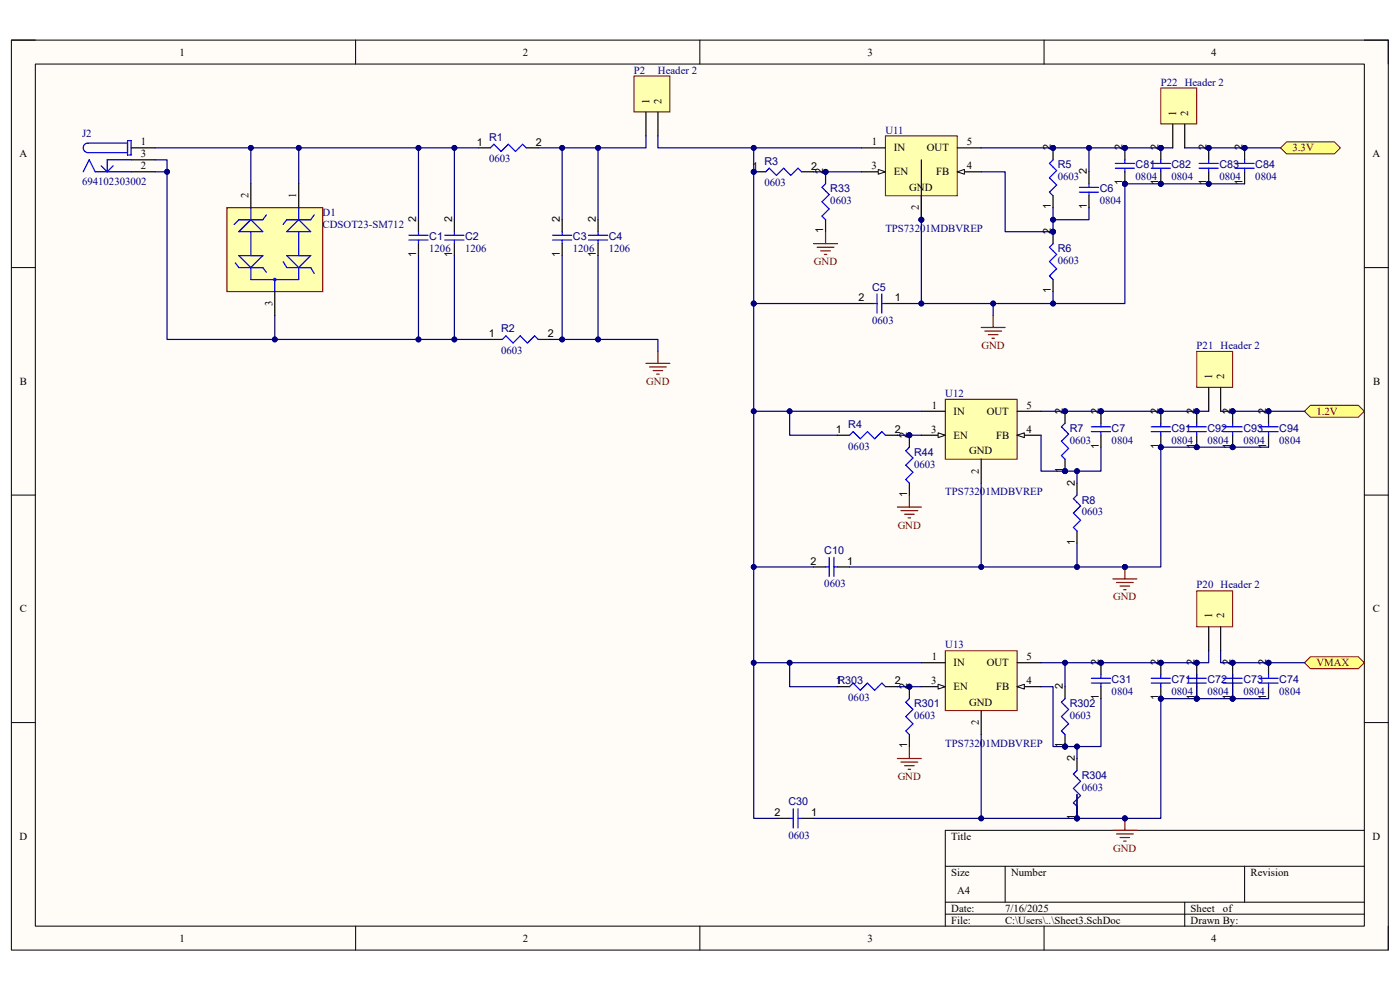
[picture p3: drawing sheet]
<svg xmlns="http://www.w3.org/2000/svg" width="297mm" height="210mm" viewBox="0 0 297 210" stroke-linecap="round" stroke-linejoin="round" font-family="sans-serif">
<defs><g id="words">
<g font-size="2.3">
<text x="38.1" y="11.8">1</text>
<text x="110.9" y="11.8">2</text>
<text x="184" y="11.8">3</text>
<text x="256.9" y="11.8">4</text>
<text x="137.8" y="22" transform="rotate(-90 137.8 22)">1</text>
<text x="140.3" y="22" transform="rotate(-90 140.3 22)">2</text>
<text x="249.6" y="24.5" transform="rotate(-90 249.6 24.5)">1</text>
<text x="252.1" y="24.5" transform="rotate(-90 252.1 24.5)">2</text>
<text x="4.1" y="33.4">A</text>
<text x="29.8" y="30.9">1</text>
<text x="29.8" y="33.4">3</text>
<text x="29.8" y="35.9">2</text>
<text x="101.1" y="30.9">1</text>
<text x="113.7" y="30.9">2</text>
<text x="159.6" y="36">1</text>
<text x="172.1" y="36">2</text>
<text x="184.9" y="35.9">3</text>
<text x="185" y="30.9">1</text>
<text x="189.6" y="32.1">IN</text>
<text x="196.6" y="32.1">OUT</text>
<text x="205.1" y="35.9">4</text>
<text x="205.1" y="30.9">5</text>
<text x="222.9" y="31.9" transform="rotate(-90 222.9 31.9)">2</text>
<text x="238.2" y="31.9" transform="rotate(-90 238.2 31.9)">2</text>
<text x="245.8" y="31.9" transform="rotate(-90 245.8 31.9)">2</text>
<text x="255.9" y="31.9" transform="rotate(-90 255.9 31.9)">2</text>
<text x="263.6" y="31.9" transform="rotate(-90 263.6 31.9)">2</text>
<text x="291.2" y="33.4">A</text>
<text x="174.7" y="37" transform="rotate(-90 174.7 37)">2</text>
<text x="189.6" y="37.2">EN</text>
<text x="192.9" y="40.5">GND</text>
<text x="198.6" y="37.2">FB</text>
<text x="230.5" y="37" transform="rotate(-90 230.5 37)">2</text>
<text x="238.2" y="39.3" transform="rotate(-90 238.2 39.3)">1</text>
<text x="245.8" y="39.3" transform="rotate(-90 245.8 39.3)">1</text>
<text x="255.9" y="39.3" transform="rotate(-90 255.9 39.3)">1</text>
<text x="263.6" y="39.3" transform="rotate(-90 263.6 39.3)">1</text>
<text x="52.7" y="42" transform="rotate(-90 52.7 42)">2</text>
<text x="62.9" y="42" transform="rotate(-90 62.9 42)">1</text>
<text x="88.3" y="47.1" transform="rotate(-90 88.3 47.1)">2</text>
<text x="95.9" y="47.1" transform="rotate(-90 95.9 47.1)">2</text>
<text x="118.8" y="47.1" transform="rotate(-90 118.8 47.1)">2</text>
<text x="126.4" y="47.1" transform="rotate(-90 126.4 47.1)">2</text>
<text x="194.9" y="44.6" transform="rotate(-90 194.9 44.6)">2</text>
<text x="222.9" y="44.4" transform="rotate(-90 222.9 44.4)">1</text>
<text x="230.5" y="44.4" transform="rotate(-90 230.5 44.4)">1</text>
<text x="174.7" y="49.5" transform="rotate(-90 174.7 49.5)">1</text>
<text x="222.9" y="49.7" transform="rotate(-90 222.9 49.7)">2</text>
<text x="88.3" y="54.6" transform="rotate(-90 88.3 54.6)">1</text>
<text x="95.9" y="54.6" transform="rotate(-90 95.9 54.6)">1</text>
<text x="118.8" y="54.6" transform="rotate(-90 118.8 54.6)">1</text>
<text x="126.4" y="54.6" transform="rotate(-90 126.4 54.6)">1</text>
<text x="57.8" y="64.8" transform="rotate(-90 57.8 64.8)">3</text>
<text x="182.1" y="63.9">2</text>
<text x="189.9" y="63.9">1</text>
<text x="222.9" y="62.2" transform="rotate(-90 222.9 62.2)">1</text>
<text x="103.7" y="71.5">1</text>
<text x="116.2" y="71.5">2</text>
<text x="4.2" y="81.7">B</text>
<text x="257.2" y="80.4" transform="rotate(-90 257.2 80.4)">1</text>
<text x="259.7" y="80.4" transform="rotate(-90 259.7 80.4)">2</text>
<text x="291.3" y="81.7">B</text>
<text x="197.7" y="86.7">1</text>
<text x="202.3" y="88">IN</text>
<text x="209.3" y="88">OUT</text>
<text x="217.8" y="86.7">5</text>
<text x="225.5" y="87.8" transform="rotate(-90 225.5 87.8)">2</text>
<text x="233.1" y="87.8" transform="rotate(-90 233.1 87.8)">2</text>
<text x="245.8" y="87.8" transform="rotate(-90 245.8 87.8)">2</text>
<text x="253.4" y="87.8" transform="rotate(-90 253.4 87.8)">2</text>
<text x="261" y="87.8" transform="rotate(-90 261 87.8)">2</text>
<text x="268.6" y="87.8" transform="rotate(-90 268.6 87.8)">2</text>
<text x="177.3" y="91.9">1</text>
<text x="189.9" y="91.9">2</text>
<text x="192.4" y="92.8" transform="rotate(-90 192.4 92.8)">2</text>
<text x="197.6" y="91.8">3</text>
<text x="202.3" y="93.1">EN</text>
<text x="211.3" y="93.1">FB</text>
<text x="217.8" y="91.8">4</text>
<text x="233.1" y="95.2" transform="rotate(-90 233.1 95.2)">1</text>
<text x="245.8" y="95.2" transform="rotate(-90 245.8 95.2)">1</text>
<text x="253.4" y="95.2" transform="rotate(-90 253.4 95.2)">1</text>
<text x="261" y="95.2" transform="rotate(-90 261 95.2)">1</text>
<text x="268.6" y="95.2" transform="rotate(-90 268.6 95.2)">1</text>
<text x="205.6" y="96.4">GND</text>
<text x="207.6" y="100.5" transform="rotate(-90 207.6 100.5)">2</text>
<text x="225.5" y="100.3" transform="rotate(-90 225.5 100.3)">1</text>
<text x="192.4" y="105.4" transform="rotate(-90 192.4 105.4)">1</text>
<text x="228" y="103" transform="rotate(-90 228 103)">2</text>
<text x="172" y="119.8">2</text>
<text x="179.7" y="119.8">1</text>
<text x="228" y="115.5" transform="rotate(-90 228 115.5)">1</text>
<text x="4.2" y="129.9">C</text>
<text x="257.2" y="131.2" transform="rotate(-90 257.2 131.2)">1</text>
<text x="259.7" y="131.2" transform="rotate(-90 259.7 131.2)">2</text>
<text x="291.3" y="129.9">C</text>
<text x="197.7" y="140.1">1</text>
<text x="202.3" y="141.4">IN</text>
<text x="209.3" y="141.4">OUT</text>
<text x="217.8" y="140.1">5</text>
<text x="233.1" y="141.1" transform="rotate(-90 233.1 141.1)">2</text>
<text x="245.8" y="141.1" transform="rotate(-90 245.8 141.1)">2</text>
<text x="253.4" y="141.1" transform="rotate(-90 253.4 141.1)">2</text>
<text x="261" y="141.1" transform="rotate(-90 261 141.1)">2</text>
<text x="268.6" y="141.1" transform="rotate(-90 268.6 141.1)">2</text>
<text x="177.3" y="145.2">1R303</text>
<text x="189.9" y="145.2">2</text>
<text x="192.4" y="146.2" transform="rotate(-90 192.4 146.2)">2</text>
<text x="197.6" y="145.2">3</text>
<text x="202.3" y="146.4">EN</text>
<text x="205.6" y="149.7">GND</text>
<text x="211.3" y="146.4">FB</text>
<text x="217.8" y="145.2">4</text>
<text x="225.5" y="146.2" transform="rotate(-90 225.5 146.2)">2</text>
<text x="233.1" y="148.5" transform="rotate(-90 233.1 148.5)">1</text>
<text x="245.8" y="148.5" transform="rotate(-90 245.8 148.5)">1</text>
<text x="253.4" y="148.5" transform="rotate(-90 253.4 148.5)">1</text>
<text x="261" y="148.5" transform="rotate(-90 261 148.5)">1</text>
<text x="268.6" y="148.5" transform="rotate(-90 268.6 148.5)">1</text>
<text x="207.6" y="153.8" transform="rotate(-90 207.6 153.8)">2</text>
<text x="192.4" y="158.7" transform="rotate(-90 192.4 158.7)">1</text>
<text x="225.5" y="158.7" transform="rotate(-90 225.5 158.7)">1</text>
<text x="228" y="161.4" transform="rotate(-90 228 161.4)">2</text>
<text x="164.3" y="173.1">2</text>
<text x="172.1" y="173.1">1</text>
<text x="228" y="173.9" transform="rotate(-90 228 173.9)">1</text>
<text x="4.1" y="178.2">D</text>
<text x="201.8" y="178.2">Title</text>
<text x="291.2" y="178.2">D</text>
<text x="201.8" y="185.8">Size</text>
<text x="214.5" y="185.8">Number</text>
<text x="265.3" y="185.8">Revision</text>
<text x="203.1" y="189.6">A4</text>
<text x="201.8" y="193.4">Date:</text>
<text x="201.8" y="196">File:</text>
<text x="213.2" y="196">C:\Users\..\Sheet3.SchDoc</text>
<text x="213.2" y="193.4">7/16/2025</text>
<text x="252.6" y="196">Drawn By:</text>
<text x="252.6" y="193.4">Sheet</text>
<text x="259.5" y="193.4">of</text>
<text x="38.1" y="199.8">1</text>
<text x="110.9" y="199.8">2</text>
<text x="184" y="199.8">3</text>
<text x="256.9" y="199.8">4</text>
</g>
<g font-size="2.3" fill="#000080">
<text x="134.5" y="15.6">P2</text>
<text x="139.6" y="15.6">Header 2</text>
<text x="246.3" y="18.2">P22 Header 2</text>
<text x="17.4" y="29.1">J2</text>
<text x="103.8" y="29.9">R1</text>
<text x="187.8" y="28.3">U11</text>
<text x="103.8" y="34.4">0603</text>
<text x="162.2" y="35">R3</text>
<text x="224.4" y="35.7">R5</text>
<text x="240.9" y="35.7">C81</text>
<text x="248.5" y="35.7">C82</text>
<text x="258.7" y="35.7">C83</text>
<text x="266.3" y="35.7">C84</text>
<text x="17.4" y="39.2">694102303002</text>
<text x="162.2" y="39.5">0603</text>
<text x="176.1" y="40.8">R33</text>
<text x="224.4" y="38.2">0603</text>
<text x="233.3" y="40.8">C6</text>
<text x="240.9" y="38.2">0804</text>
<text x="248.5" y="38.2">0804</text>
<text x="258.7" y="38.2">0804</text>
<text x="266.3" y="38.2">0804</text>
<text x="68.5" y="45.8">D1</text>
<text x="176.1" y="43.3">0603</text>
<text x="233.3" y="43.3">0804</text>
<text x="68.5" y="48.4">CDSOT23-SM712</text>
<text x="91.1" y="53.5">1206</text>
<text x="91.1" y="51">C1</text>
<text x="98.7" y="53.5">1206</text>
<text x="98.7" y="51">C2</text>
<text x="121.5" y="53.5">1206</text>
<text x="121.5" y="51">C3</text>
<text x="129.2" y="53.5">1206</text>
<text x="129.2" y="51">C4</text>
<text x="187.8" y="49.1">TPS73201MDBVREP</text>
<text x="224.4" y="53.5">R6</text>
<text x="224.4" y="56">0603</text>
<text x="185" y="61.6">C5</text>
<text x="106.3" y="70.5">R2</text>
<text x="185" y="68.7">0603</text>
<text x="106.3" y="75.1">0603</text>
<text x="253.9" y="74">P21 Header 2</text>
<text x="200.5" y="84.2">U12</text>
<text x="180" y="95.4">0603</text>
<text x="180" y="90.8">R4</text>
<text x="226.9" y="94.1">0603</text>
<text x="226.9" y="91.6">R7</text>
<text x="235.8" y="94.1">0804</text>
<text x="235.8" y="91.6">C7</text>
<text x="248.5" y="94.1">0804</text>
<text x="248.5" y="91.6">C91</text>
<text x="256.2" y="94.1">0804</text>
<text x="256.2" y="91.6">C92</text>
<text x="263.8" y="94.1">0804</text>
<text x="263.8" y="91.6">C93</text>
<text x="271.4" y="94.1">0804</text>
<text x="271.4" y="91.6">C94</text>
<text x="193.9" y="99.2">0603</text>
<text x="193.9" y="96.7">R44</text>
<text x="200.5" y="105">TPS73201MDBVREP</text>
<text x="229.5" y="106.8">R8</text>
<text x="229.5" y="109.3">0603</text>
<text x="174.9" y="117.5">C10</text>
<text x="174.9" y="124.6">0603</text>
<text x="253.9" y="124.8">P20 Header 2</text>
<text x="200.5" y="137.5">U13</text>
<text x="180" y="148.7">0603</text>
<text x="235.8" y="147.4">0804</text>
<text x="235.8" y="144.9">C31</text>
<text x="248.5" y="147.4">0804</text>
<text x="248.5" y="144.9">C71</text>
<text x="256.2" y="147.4">0804</text>
<text x="256.2" y="144.9">C72</text>
<text x="263.8" y="147.4">0804</text>
<text x="263.8" y="144.9">C73</text>
<text x="271.4" y="147.4">0804</text>
<text x="271.4" y="144.9">C74</text>
<text x="193.9" y="152.5">0603</text>
<text x="193.9" y="150">R301</text>
<text x="226.9" y="152.5">0603</text>
<text x="226.9" y="150">R302</text>
<text x="200.5" y="158.4">TPS73201MDBVREP</text>
<text x="229.5" y="167.8">0603</text>
<text x="229.5" y="165.3">R304</text>
<text x="167.3" y="170.9">C30</text>
<text x="167.3" y="177.9">0603</text>
</g>
<g font-size="2.3" fill="#800000">
<text x="274.2" y="32.1">3.3V</text>
<text x="172.7" y="56.3">GND</text>
<text x="208.2" y="74">GND</text>
<text x="137.1" y="81.7">GND</text>
<text x="279.3" y="88">1.2V</text>
<text x="190.5" y="112.1">GND</text>
<text x="236.2" y="127.4">GND</text>
<text x="279.3" y="141.4">VMAX</text>
<text x="190.5" y="165.5">GND</text>
<text x="236.2" y="180.7">GND</text>
</g>
</g></defs>
<path d="M2.4 8.5h292.1v193h-292.1z" fill-rule="evenodd" fill="#fffcf8"/>
<path d="M2.4 8.5h292.1v193h-292.1z" fill="none" stroke="#000" stroke-width=".21"/>
<path d="M7.5 13.6h281.9v182.9h-281.9z" fill-rule="evenodd" fill="#fffcf8"/>
<g fill="none" stroke="#000" stroke-width=".21">
<path d="M2.4 8.5h5.1M7.5 13.6h281.9v182.9h-281.9zM75.4 8.5v5.1M148.5 8.5v5.1M221.5 8.5v5.1M289.4 8.5h5.1v5.1M2.4 56.8h5.1M289.4 56.8h5.1M2.4 105h5.1M289.4 105h5.1M2.4 153.3h5.1M289.4 153.3h5.1"/>
<path d="M289.4 176.1h-88.9v20.4M75.4 196.5v5M148.5 196.5v5M200.5 183.8h88.9M200.5 191.4h88.9M200.5 193.9h88.9M213.2 183.8v7.6M221.5 196.5v5M251.3 191.4v5.1M264 183.8v7.6M294.5 196.5v5"/>
</g>
<path d="M27.8 31.4h5.1M27.8 33.9h5.1M27.8 36.4h5.1" fill="none" stroke="#000" stroke-width=".25"/>
<path d="M17.7 36.4l1.2-2.5 1.3 2.5h7.6M21.5 35.2l1.2 1.2M24 35.2l-1.3 1.2M27.1 30.3h-8.4a1.02 1.02 0 0 0-1 1.1 1.02 1.02 0 0 0 1 1h8.4M27.1 29.8h.7v3.1h-.7zM27.8 33.9h-5.1v2.5" fill="none" stroke="#00f" stroke-width=".25"/>
<path d="M48.1 44.1h20.4v17.7h-20.4z" fill-rule="evenodd" fill="#ffffb0"/>
<path d="M48.1 44.1h20.4v17.7h-20.4z" fill="none" stroke="#800000" stroke-width=".25"/>
<g fill="none" stroke="#00f" stroke-width=".25">
<path d="M49.9 55.7l.8 1.1h5.1l.7 1M50.7 49.1l2.5-2.5 2.6 2.5zM50.7 54.2h5.1l-2.6 2.6zM53.2 56.8v2.5h10.2v-2.5M53.2 44.1v2.5M53.2 49.1v5.1M56.5 45.6l-.7 1h-5.1l-1 1M58.3 59.3v2.5M60.1 55.5l.7 1.3h5.1l.8 1.2M60.8 54.2h5.1l-2.5 2.6zM63.4 44.1v2.5M63.4 49.1v5.1"/>
<path d="M63.4 46.6l2.5 2.5h-5.1zM66.7 45.6l-.8 1h-5.1l-.7 1"/>
<circle cx="58.3" cy="59.3" r=".25"/>
</g>
<path d="M53.2 39v5.1M63.4 39v5.1M58.3 61.8v5.1" fill="none" stroke="#000" stroke-width=".25"/>
<circle cx="195.5" cy="46.6" r=".51" fill="#000080"/>
<circle cx="195.5" cy="46.6" r=".51" fill="none" stroke="#000080" stroke-width=".21"/>
<path d="M187.8 28.8h15.3v12.7h-15.3z" fill-rule="evenodd" fill="#ffffb0"/>
<path d="M187.8 28.8h15.3v12.7h-15.3z" fill="none" stroke="#800000" stroke-width=".21"/>
<path d="M182.8 31.4h5M195.5 41.5v5.1" fill="none" stroke="#000" stroke-width=".25"/>
<circle cx="195.5" cy="46.6" r=".51" fill="#000080"/>
<circle cx="195.5" cy="46.6" r=".51" fill="none" stroke="#000080" stroke-width=".21"/>
<path d="M182.8 36.4h5" fill="none" stroke="#000" stroke-width=".25"/>
<path d="M186.3 35.9l1.5 .5-1.5 .6z" fill="#f8fcff"/>
<path d="M186.3 35.9l1.5 .5-1.5 .6z" fill="none" stroke="#000" stroke-width=".21"/>
<path d="M203.1 36.4h5.1" fill="none" stroke="#000" stroke-width=".25"/>
<path d="M203.1 36.4l1.5-.5v1.1z" fill="#f8fcff"/>
<path d="M203.1 36.4l1.5-.5v1.1z" fill="none" stroke="#000" stroke-width=".21"/>
<path d="M203.1 31.4h5.1" fill="none" stroke="#000" stroke-width=".25"/>
<path d="M200.5 84.7h15.3v12.7h-15.3z" fill-rule="evenodd" fill="#ffffb0"/>
<path d="M200.5 84.7h15.3v12.7h-15.3z" fill="none" stroke="#800000" stroke-width=".21"/>
<path d="M195.5 87.2h5M195.5 92.3h5M208.2 97.4v5.1" fill="none" stroke="#000" stroke-width=".25"/>
<path d="M199 91.8l1.5 .5-1.5 .5z" fill="#f8fcff"/>
<path d="M199 91.8l1.5 .5-1.5 .5z" fill="none" stroke="#000" stroke-width=".21"/>
<path d="M215.8 92.3h5.1" fill="none" stroke="#000" stroke-width=".25"/>
<path d="M215.8 92.3l1.5-.5v1z" fill="#f8fcff"/>
<path d="M215.8 92.3l1.5-.5v1z" fill="none" stroke="#000" stroke-width=".21"/>
<path d="M215.8 87.2h5.1" fill="none" stroke="#000" stroke-width=".25"/>
<path d="M276.7 87.2l1.3-1.2h10.2l1.2 1.2-1.2 1.3h-10.2z" fill-rule="evenodd" fill="#ffff80"/>
<path d="M276.7 87.2l1.3-1.2h10.2l1.2 1.2-1.2 1.3h-10.2z" fill="none" stroke="#800000" stroke-width=".21"/>
<path d="M271.7 31.4l1.2-1.3h10.2l1.3 1.3-1.3 1.2h-10.2z" fill-rule="evenodd" fill="#ffff80"/>
<path d="M271.7 31.4l1.2-1.3h10.2l1.3 1.3-1.3 1.2h-10.2z" fill="none" stroke="#800000" stroke-width=".21"/>
<g fill="none" stroke="#800000" stroke-width=".25">
<path d="M137 77.1h5.1M137.8 77.9h3.6M138.6 78.6h2M139.3 79.4h.5M139.6 74.5v2.6M208.2 69.5h5M208.9 70.2h3.6M209.7 71h2M210.4 71.8h.6M210.7 66.9v2.6M236.1 122.8h5.1M236.9 123.6h3.5"/>
<path d="M237.6 124.3h2.1M238.4 125.1h.5M238.6 120.3v2.5"/>
</g>
<circle cx="238.6" cy="120.3" r=".51" fill="#000080"/>
<circle cx="238.6" cy="120.3" r=".51" fill="none" stroke="#000080" stroke-width=".21"/>
<path d="M172.6 51.7h5.1M173.4 52.5h3.5M174.1 53.2h2.1M174.9 54h.5M175.1 49.1v2.6M190.4 107.6h5.1M191.1 108.3h3.6M191.9 109.1h2M192.7 109.9h.5M192.9 105v2.6" fill="none" stroke="#800000" stroke-width=".25"/>
<path d="M88.8 46.6v2.5M88.8 51.7v2.5M96.4 46.6v2.5M96.4 51.7v2.5M172.6 120.3h2.5M177.7 120.3h2.5" fill="none" stroke="#000" stroke-width=".25"/>
<path d="M86.7 49.9h4.1M86.7 50.9h4.1M88.8 49.1v.8M88.8 50.9v.8M94.4 49.9h4M94.4 50.9h4M96.4 49.1v.8M96.4 50.9v.8M175.9 118.2v4.1M176.9 118.2v4.1M175.1 120.3h.8M176.9 120.3h.8" fill="none" stroke="#00f" stroke-width=".25"/>
<path d="M134.5 16.1h7.6v7.6h-7.6z" fill-rule="evenodd" fill="#ffffb0"/>
<path d="M134.5 16.1h7.6v7.6h-7.6z" fill="none" stroke="#800000" stroke-width=".21"/>
<path d="M137 23.7v5.1M139.6 23.7v5.1" fill="none" stroke="#000" stroke-width=".25"/>
<path d="M246.3 18.7h7.6v7.6h-7.6z" fill-rule="evenodd" fill="#ffffb0"/>
<path d="M246.3 18.7h7.6v7.6h-7.6z" fill="none" stroke="#800000" stroke-width=".21"/>
<path d="M248.8 26.3v5.1M251.3 26.3v5.1" fill="none" stroke="#000" stroke-width=".25"/>
<path d="M253.9 74.5h7.6v7.7h-7.6z" fill-rule="evenodd" fill="#ffffb0"/>
<path d="M253.9 74.5h7.6v7.7h-7.6z" fill="none" stroke="#800000" stroke-width=".21"/>
<path d="M182.8 64.4h2.5M187.8 64.4h2.6M256.4 82.2v5M259 82.2v5" fill="none" stroke="#000" stroke-width=".25"/>
<path d="M185.3 64.4h.8M186.1 62.4v4M187.1 62.4v4M187.1 64.4h.7" fill="none" stroke="#00f" stroke-width=".25"/>
<circle cx="238.6" cy="39" r=".51" fill="#000080"/>
<circle cx="238.6" cy="39" r=".51" fill="none" stroke="#000080" stroke-width=".21"/>
<circle cx="238.6" cy="31.4" r=".51" fill="#000080"/>
<circle cx="238.6" cy="31.4" r=".51" fill="none" stroke="#000080" stroke-width=".21"/>
<path d="M238.6 36.4v2.6" fill="none" stroke="#000" stroke-width=".25"/>
<circle cx="238.6" cy="39" r=".51" fill="#000080"/>
<circle cx="238.6" cy="39" r=".51" fill="none" stroke="#000080" stroke-width=".21"/>
<path d="M238.6 31.4v2.5" fill="none" stroke="#000" stroke-width=".25"/>
<circle cx="238.6" cy="31.4" r=".51" fill="#000080"/>
<circle cx="238.6" cy="31.4" r=".51" fill="none" stroke="#000080" stroke-width=".21"/>
<path d="M236.6 34.7h4.1M236.6 35.7h4.1M238.6 33.9v.8M238.6 35.7v.7" fill="none" stroke="#00f" stroke-width=".25"/>
<circle cx="246.3" cy="39" r=".51" fill="#000080"/>
<circle cx="246.3" cy="39" r=".51" fill="none" stroke="#000080" stroke-width=".21"/>
<circle cx="246.3" cy="31.4" r=".51" fill="#000080"/>
<circle cx="246.3" cy="31.4" r=".51" fill="none" stroke="#000080" stroke-width=".21"/>
<path d="M246.3 36.4v2.6" fill="none" stroke="#000" stroke-width=".25"/>
<circle cx="246.3" cy="39" r=".51" fill="#000080"/>
<circle cx="246.3" cy="39" r=".51" fill="none" stroke="#000080" stroke-width=".21"/>
<path d="M246.3 31.4v2.5" fill="none" stroke="#000" stroke-width=".25"/>
<circle cx="246.3" cy="31.4" r=".51" fill="#000080"/>
<circle cx="246.3" cy="31.4" r=".51" fill="none" stroke="#000080" stroke-width=".21"/>
<path d="M244.2 34.7h4.1M244.2 35.7h4.1M246.3 33.9v.8M246.3 35.7v.7" fill="none" stroke="#00f" stroke-width=".25"/>
<circle cx="256.4" cy="39" r=".51" fill="#000080"/>
<circle cx="256.4" cy="39" r=".51" fill="none" stroke="#000080" stroke-width=".21"/>
<circle cx="256.4" cy="31.4" r=".51" fill="#000080"/>
<circle cx="256.4" cy="31.4" r=".51" fill="none" stroke="#000080" stroke-width=".21"/>
<path d="M256.4 36.4v2.6" fill="none" stroke="#000" stroke-width=".25"/>
<circle cx="256.4" cy="39" r=".51" fill="#000080"/>
<circle cx="256.4" cy="39" r=".51" fill="none" stroke="#000080" stroke-width=".21"/>
<path d="M256.4 31.4v2.5" fill="none" stroke="#000" stroke-width=".25"/>
<circle cx="256.4" cy="31.4" r=".51" fill="#000080"/>
<circle cx="256.4" cy="31.4" r=".51" fill="none" stroke="#000080" stroke-width=".21"/>
<path d="M254.4 34.7h4.1M254.4 35.7h4.1M256.4 33.9v.8M256.4 35.7v.7" fill="none" stroke="#00f" stroke-width=".25"/>
<circle cx="264" cy="31.4" r=".51" fill="#000080"/>
<circle cx="264" cy="31.4" r=".51" fill="none" stroke="#000080" stroke-width=".21"/>
<path d="M264 31.4v2.5M264 36.4v2.6" fill="none" stroke="#000" stroke-width=".25"/>
<circle cx="264" cy="31.4" r=".51" fill="#000080"/>
<circle cx="264" cy="31.4" r=".51" fill="none" stroke="#000080" stroke-width=".21"/>
<path d="M229 39.8h4.1M231 39v.8M262 34.7h4.1M262 35.7h4.1M264 33.9v.8M264 35.7v.7M229 40.8h4.1M231 40.8v.7" fill="none" stroke="#00f" stroke-width=".25"/>
<path d="M231 36.4v2.6M231 41.5v2.6" fill="none" stroke="#000" stroke-width=".25"/>
<circle cx="233.6" cy="87.2" r=".51" fill="#000080"/>
<circle cx="233.6" cy="87.2" r=".51" fill="none" stroke="#000080" stroke-width=".21"/>
<path d="M233.6 87.2v2.6M233.6 92.3v2.6" fill="none" stroke="#000" stroke-width=".25"/>
<circle cx="233.6" cy="87.2" r=".51" fill="#000080"/>
<circle cx="233.6" cy="87.2" r=".51" fill="none" stroke="#000080" stroke-width=".21"/>
<path d="M231.5 90.6h4.1M231.5 91.6h4.1M233.6 89.8v.8M233.6 91.6v.7" fill="none" stroke="#00f" stroke-width=".25"/>
<circle cx="246.3" cy="94.9" r=".51" fill="#000080"/>
<circle cx="246.3" cy="94.9" r=".51" fill="none" stroke="#000080" stroke-width=".21"/>
<circle cx="246.3" cy="87.2" r=".51" fill="#000080"/>
<circle cx="246.3" cy="87.2" r=".51" fill="none" stroke="#000080" stroke-width=".21"/>
<path d="M246.3 92.3v2.6" fill="none" stroke="#000" stroke-width=".25"/>
<circle cx="246.3" cy="94.9" r=".51" fill="#000080"/>
<circle cx="246.3" cy="94.9" r=".51" fill="none" stroke="#000080" stroke-width=".21"/>
<path d="M246.3 87.2v2.6" fill="none" stroke="#000" stroke-width=".25"/>
<circle cx="246.3" cy="87.2" r=".51" fill="#000080"/>
<circle cx="246.3" cy="87.2" r=".51" fill="none" stroke="#000080" stroke-width=".21"/>
<path d="M244.2 90.6h4.1M244.2 91.6h4.1M246.3 89.8v.8M246.3 91.6v.7" fill="none" stroke="#00f" stroke-width=".25"/>
<circle cx="253.9" cy="94.9" r=".51" fill="#000080"/>
<circle cx="253.9" cy="94.9" r=".51" fill="none" stroke="#000080" stroke-width=".21"/>
<circle cx="253.9" cy="87.2" r=".51" fill="#000080"/>
<circle cx="253.9" cy="87.2" r=".51" fill="none" stroke="#000080" stroke-width=".21"/>
<path d="M253.9 92.3v2.6" fill="none" stroke="#000" stroke-width=".25"/>
<circle cx="253.9" cy="94.9" r=".51" fill="#000080"/>
<circle cx="253.9" cy="94.9" r=".51" fill="none" stroke="#000080" stroke-width=".21"/>
<path d="M253.9 87.2v2.6" fill="none" stroke="#000" stroke-width=".25"/>
<circle cx="253.9" cy="87.2" r=".51" fill="#000080"/>
<circle cx="253.9" cy="87.2" r=".51" fill="none" stroke="#000080" stroke-width=".21"/>
<path d="M251.9 90.6h4M251.9 91.6h4M253.9 89.8v.8M253.9 91.6v.7" fill="none" stroke="#00f" stroke-width=".25"/>
<circle cx="261.5" cy="94.9" r=".51" fill="#000080"/>
<circle cx="261.5" cy="94.9" r=".51" fill="none" stroke="#000080" stroke-width=".21"/>
<circle cx="261.5" cy="87.2" r=".51" fill="#000080"/>
<circle cx="261.5" cy="87.2" r=".51" fill="none" stroke="#000080" stroke-width=".21"/>
<path d="M261.5 92.3v2.6" fill="none" stroke="#000" stroke-width=".25"/>
<circle cx="261.5" cy="94.9" r=".51" fill="#000080"/>
<circle cx="261.5" cy="94.9" r=".51" fill="none" stroke="#000080" stroke-width=".21"/>
<path d="M261.5 87.2v2.6" fill="none" stroke="#000" stroke-width=".25"/>
<circle cx="261.5" cy="87.2" r=".51" fill="#000080"/>
<circle cx="261.5" cy="87.2" r=".51" fill="none" stroke="#000080" stroke-width=".21"/>
<path d="M259.5 90.6h4M259.5 91.6h4M261.5 89.8v.8M261.5 91.6v.7" fill="none" stroke="#00f" stroke-width=".25"/>
<circle cx="269.1" cy="87.2" r=".51" fill="#000080"/>
<circle cx="269.1" cy="87.2" r=".51" fill="none" stroke="#000080" stroke-width=".21"/>
<path d="M269.1 87.2v2.6M269.1 92.3v2.6" fill="none" stroke="#000" stroke-width=".25"/>
<circle cx="269.1" cy="87.2" r=".51" fill="#000080"/>
<circle cx="269.1" cy="87.2" r=".51" fill="none" stroke="#000080" stroke-width=".21"/>
<g fill="none" stroke="#00f" stroke-width=".25">
<path d="M104 31.4l.8-.8 1.5 1.5 1.5-1.5 1.6 1.5 1.5-1.5 .7 .8M117.2 49.9h4.1M117.2 50.9h4.1M119.3 49.1v.8M119.3 50.9v.8M124.8 49.9h4.1M124.8 50.9h4.1M126.9 49.1v.8M126.9 50.9v.8M106.6 72l.7-.8 1.5 1.6 1.6-1.6 1.5 1.6 1.5-1.6 .8 .8M267.1 90.6h4.1M267.1 91.6h4.1"/>
<path d="M269.1 89.8v.8M269.1 91.6v.7"/>
</g>
<path d="M101.5 31.4h2.5M111.6 31.4h2.6M119.3 46.6v2.5M119.3 51.7v2.5M126.9 46.6v2.5M126.9 51.7v2.5M104 72h2.6M114.2 72h2.5" fill="none" stroke="#000" stroke-width=".25"/>
<circle cx="159.9" cy="36.4" r=".51" fill="#000080"/>
<circle cx="159.9" cy="36.4" r=".51" fill="none" stroke="#000080" stroke-width=".21"/>
<path d="M159.9 36.4h2.5M170.1 36.4h2.5" fill="none" stroke="#000" stroke-width=".25"/>
<circle cx="159.9" cy="36.4" r=".51" fill="#000080"/>
<circle cx="159.9" cy="36.4" r=".51" fill="none" stroke="#000080" stroke-width=".21"/>
<path d="M162.4 36.4l.8-.7 1.5 1.5 1.5-1.5 1.6 1.5 1.5-1.5 .8 .7" fill="none" stroke="#00f" stroke-width=".25"/>
<circle cx="175.1" cy="36.4" r=".51" fill="#000080"/>
<circle cx="175.1" cy="36.4" r=".51" fill="none" stroke="#000080" stroke-width=".21"/>
<path d="M175.1 36.4v2.6" fill="none" stroke="#000" stroke-width=".25"/>
<circle cx="175.1" cy="36.4" r=".51" fill="#000080"/>
<circle cx="175.1" cy="36.4" r=".51" fill="none" stroke="#000080" stroke-width=".21"/>
<path d="M175.1 46.6v2.5" fill="none" stroke="#000" stroke-width=".25"/>
<path d="M175.1 39l-.7 .8 1.5 1.5-1.5 1.5 1.5 1.5-1.5 1.5 .7 .8" fill="none" stroke="#00f" stroke-width=".25"/>
<circle cx="223.4" cy="49.1" r=".51" fill="#000080"/>
<circle cx="223.4" cy="49.1" r=".51" fill="none" stroke="#000080" stroke-width=".21"/>
<path d="M223.4 49.1v2.6" fill="none" stroke="#000" stroke-width=".25"/>
<circle cx="223.4" cy="49.1" r=".51" fill="#000080"/>
<circle cx="223.4" cy="49.1" r=".51" fill="none" stroke="#000080" stroke-width=".21"/>
<path d="M223.4 59.3v2.5" fill="none" stroke="#000" stroke-width=".25"/>
<path d="M223.4 51.7l-.8 .8 1.6 1.5-1.6 1.5 1.6 1.5-1.6 1.5 .8 .8" fill="none" stroke="#00f" stroke-width=".25"/>
<circle cx="223.4" cy="31.4" r=".51" fill="#000080"/>
<circle cx="223.4" cy="31.4" r=".51" fill="none" stroke="#000080" stroke-width=".21"/>
<path d="M223.4 31.4v2.5" fill="none" stroke="#000" stroke-width=".25"/>
<circle cx="223.4" cy="31.4" r=".51" fill="#000080"/>
<circle cx="223.4" cy="31.4" r=".51" fill="none" stroke="#000080" stroke-width=".21"/>
<path d="M223.4 41.5v2.6M177.7 92.3h2.5M187.8 92.3h2.6M228.5 102.5v2.5M228.5 112.6v2.6" fill="none" stroke="#000" stroke-width=".25"/>
<path d="M223.4 33.9l-.8 .8 1.6 1.5-1.6 1.5 1.6 1.5-1.6 1.6 .8 .7M180.2 92.3l.8-.7 1.5 1.5 1.5-1.5 1.6 1.5 1.5-1.5 .7 .7M228.5 105l-.8 .8 1.5 1.5-1.5 1.5 1.5 1.6-1.5 1.5 .8 .7" fill="none" stroke="#00f" stroke-width=".25"/>
<circle cx="225.9" cy="87.2" r=".51" fill="#000080"/>
<circle cx="225.9" cy="87.2" r=".51" fill="none" stroke="#000080" stroke-width=".21"/>
<circle cx="225.9" cy="99.9" r=".51" fill="#000080"/>
<circle cx="225.9" cy="99.9" r=".51" fill="none" stroke="#000080" stroke-width=".21"/>
<path d="M225.9 87.2v2.6" fill="none" stroke="#000" stroke-width=".25"/>
<circle cx="225.9" cy="87.2" r=".51" fill="#000080"/>
<circle cx="225.9" cy="87.2" r=".51" fill="none" stroke="#000080" stroke-width=".21"/>
<path d="M225.9 97.4v2.5" fill="none" stroke="#000" stroke-width=".25"/>
<circle cx="225.9" cy="99.9" r=".51" fill="#000080"/>
<circle cx="225.9" cy="99.9" r=".51" fill="none" stroke="#000080" stroke-width=".21"/>
<path d="M225.9 89.8l-.7 .8 1.5 1.5-1.5 1.5 1.5 1.5-1.5 1.5 .7 .8" fill="none" stroke="#00f" stroke-width=".25"/>
<circle cx="192.9" cy="92.3" r=".51" fill="#000080"/>
<circle cx="192.9" cy="92.3" r=".51" fill="none" stroke="#000080" stroke-width=".21"/>
<path d="M192.9 92.3v2.6" fill="none" stroke="#000" stroke-width=".25"/>
<circle cx="192.9" cy="92.3" r=".51" fill="#000080"/>
<circle cx="192.9" cy="92.3" r=".51" fill="none" stroke="#000080" stroke-width=".21"/>
<path d="M192.9 102.5v2.5" fill="none" stroke="#000" stroke-width=".25"/>
<path d="M192.9 94.9l-.7 .7 1.5 1.6-1.5 1.5 1.5 1.5-1.5 1.5 .7 .8" fill="none" stroke="#00f" stroke-width=".25"/>
<path d="M200.5 138h15.3v12.7h-15.3z" fill-rule="evenodd" fill="#ffffb0"/>
<path d="M200.5 138h15.3v12.7h-15.3z" fill="none" stroke="#800000" stroke-width=".21"/>
<path d="M195.5 140.6h5M195.5 145.7h5M208.2 150.7v5.1" fill="none" stroke="#000" stroke-width=".25"/>
<path d="M199 145.2l1.5 .5-1.5 .5z" fill="#f8fcff"/>
<path d="M199 145.2l1.5 .5-1.5 .5z" fill="none" stroke="#000" stroke-width=".21"/>
<path d="M215.8 145.7h5.1" fill="none" stroke="#000" stroke-width=".25"/>
<path d="M215.8 145.7l1.5-.5v1z" fill="#f8fcff"/>
<path d="M215.8 145.7l1.5-.5v1z" fill="none" stroke="#000" stroke-width=".21"/>
<path d="M215.8 140.6h5.1" fill="none" stroke="#000" stroke-width=".25"/>
<path d="M276.7 140.6l1.3-1.3h10.2l1.2 1.3-1.2 1.3h-10.2z" fill-rule="evenodd" fill="#ffff80"/>
<path d="M276.7 140.6l1.3-1.3h10.2l1.2 1.3-1.2 1.3h-10.2z" fill="none" stroke="#800000" stroke-width=".21"/>
<path d="M236.1 176.1h5.1M236.9 176.9h3.5M237.6 177.7h2.1M238.4 178.4h.5M238.6 173.6v2.5" fill="none" stroke="#800000" stroke-width=".25"/>
<circle cx="238.6" cy="173.6" r=".51" fill="#000080"/>
<circle cx="238.6" cy="173.6" r=".51" fill="none" stroke="#000080" stroke-width=".21"/>
<path d="M192.9 158.4v2.5M190.4 160.9h5.1M191.1 161.7h3.6M191.9 162.4h2M192.7 163.2h.5" fill="none" stroke="#800000" stroke-width=".25"/>
<path d="M165 173.6h2.5M170.1 173.6h2.5" fill="none" stroke="#000" stroke-width=".25"/>
<path d="M167.5 173.6h.8M168.3 171.6v4M169.3 171.6v4M169.3 173.6h.8" fill="none" stroke="#00f" stroke-width=".25"/>
<path d="M253.9 125.3h7.6v7.7h-7.6z" fill-rule="evenodd" fill="#ffffb0"/>
<path d="M253.9 125.3h7.6v7.7h-7.6z" fill="none" stroke="#800000" stroke-width=".21"/>
<path d="M256.4 133v5M259 133v5" fill="none" stroke="#000" stroke-width=".25"/>
<circle cx="233.6" cy="140.6" r=".51" fill="#000080"/>
<circle cx="233.6" cy="140.6" r=".51" fill="none" stroke="#000080" stroke-width=".21"/>
<path d="M233.6 140.6v2.5M233.6 145.7v2.5" fill="none" stroke="#000" stroke-width=".25"/>
<circle cx="233.6" cy="140.6" r=".51" fill="#000080"/>
<circle cx="233.6" cy="140.6" r=".51" fill="none" stroke="#000080" stroke-width=".21"/>
<path d="M231.5 143.9h4.1M231.5 144.9h4.1M233.6 143.1v.8M233.6 144.9v.8" fill="none" stroke="#00f" stroke-width=".25"/>
<circle cx="246.3" cy="148.2" r=".51" fill="#000080"/>
<circle cx="246.3" cy="148.2" r=".51" fill="none" stroke="#000080" stroke-width=".21"/>
<circle cx="246.3" cy="140.6" r=".51" fill="#000080"/>
<circle cx="246.3" cy="140.6" r=".51" fill="none" stroke="#000080" stroke-width=".21"/>
<path d="M246.3 145.7v2.5" fill="none" stroke="#000" stroke-width=".25"/>
<circle cx="246.3" cy="148.2" r=".51" fill="#000080"/>
<circle cx="246.3" cy="148.2" r=".51" fill="none" stroke="#000080" stroke-width=".21"/>
<path d="M246.3 140.6v2.5" fill="none" stroke="#000" stroke-width=".25"/>
<circle cx="246.3" cy="140.6" r=".51" fill="#000080"/>
<circle cx="246.3" cy="140.6" r=".51" fill="none" stroke="#000080" stroke-width=".21"/>
<path d="M244.2 143.9h4.1M244.2 144.9h4.1M246.3 143.1v.8M246.3 144.9v.8" fill="none" stroke="#00f" stroke-width=".25"/>
<circle cx="253.9" cy="148.2" r=".51" fill="#000080"/>
<circle cx="253.9" cy="148.2" r=".51" fill="none" stroke="#000080" stroke-width=".21"/>
<circle cx="253.9" cy="140.6" r=".51" fill="#000080"/>
<circle cx="253.9" cy="140.6" r=".51" fill="none" stroke="#000080" stroke-width=".21"/>
<path d="M253.9 145.7v2.5" fill="none" stroke="#000" stroke-width=".25"/>
<circle cx="253.9" cy="148.2" r=".51" fill="#000080"/>
<circle cx="253.9" cy="148.2" r=".51" fill="none" stroke="#000080" stroke-width=".21"/>
<path d="M253.9 140.6v2.5" fill="none" stroke="#000" stroke-width=".25"/>
<circle cx="253.9" cy="140.6" r=".51" fill="#000080"/>
<circle cx="253.9" cy="140.6" r=".51" fill="none" stroke="#000080" stroke-width=".21"/>
<path d="M251.9 143.9h4M251.9 144.9h4M253.9 143.1v.8M253.9 144.9v.8" fill="none" stroke="#00f" stroke-width=".25"/>
<circle cx="261.5" cy="148.2" r=".51" fill="#000080"/>
<circle cx="261.5" cy="148.2" r=".51" fill="none" stroke="#000080" stroke-width=".21"/>
<circle cx="261.5" cy="140.6" r=".51" fill="#000080"/>
<circle cx="261.5" cy="140.6" r=".51" fill="none" stroke="#000080" stroke-width=".21"/>
<path d="M261.5 145.7v2.5" fill="none" stroke="#000" stroke-width=".25"/>
<circle cx="261.5" cy="148.2" r=".51" fill="#000080"/>
<circle cx="261.5" cy="148.2" r=".51" fill="none" stroke="#000080" stroke-width=".21"/>
<path d="M261.5 140.6v2.5" fill="none" stroke="#000" stroke-width=".25"/>
<circle cx="261.5" cy="140.6" r=".51" fill="#000080"/>
<circle cx="261.5" cy="140.6" r=".51" fill="none" stroke="#000080" stroke-width=".21"/>
<path d="M259.5 143.9h4M259.5 144.9h4M261.5 143.1v.8M261.5 144.9v.8" fill="none" stroke="#00f" stroke-width=".25"/>
<circle cx="269.1" cy="140.6" r=".51" fill="#000080"/>
<circle cx="269.1" cy="140.6" r=".51" fill="none" stroke="#000080" stroke-width=".21"/>
<path d="M269.1 140.6v2.5M269.1 145.7v2.5" fill="none" stroke="#000" stroke-width=".25"/>
<circle cx="269.1" cy="140.6" r=".51" fill="#000080"/>
<circle cx="269.1" cy="140.6" r=".51" fill="none" stroke="#000080" stroke-width=".21"/>
<path d="M267.1 143.9h4.1M267.1 144.9h4.1M269.1 143.1v.8M269.1 144.9v.8" fill="none" stroke="#00f" stroke-width=".25"/>
<circle cx="228.5" cy="173.6" r=".51" fill="#000080"/>
<circle cx="228.5" cy="173.6" r=".51" fill="none" stroke="#000080" stroke-width=".21"/>
<path d="M228.5 160.9v2.5M228.5 171.1v2.5" fill="none" stroke="#000" stroke-width=".25"/>
<circle cx="228.5" cy="173.6" r=".51" fill="#000080"/>
<circle cx="228.5" cy="173.6" r=".51" fill="none" stroke="#000080" stroke-width=".21"/>
<path d="M180.2 145.7l.8-.8 1.5 1.5 1.5-1.5 1.6 1.5 1.5-1.5 .7 .8M228.5 163.4l-.8 .8 1.5 1.5-1.5 1.6 1.5 1.5-1.5 1.5 .8 .8" fill="none" stroke="#00f" stroke-width=".25"/>
<path d="M177.7 145.7h2.5M187.8 145.7h2.6" fill="none" stroke="#000" stroke-width=".25"/>
<circle cx="225.9" cy="158.4" r=".51" fill="#000080"/>
<circle cx="225.9" cy="158.4" r=".51" fill="none" stroke="#000080" stroke-width=".21"/>
<path d="M225.9 145.7v2.5M225.9 155.8v2.6" fill="none" stroke="#000" stroke-width=".25"/>
<circle cx="225.9" cy="158.4" r=".51" fill="#000080"/>
<circle cx="225.9" cy="158.4" r=".51" fill="none" stroke="#000080" stroke-width=".21"/>
<path d="M225.9 148.2l-.7 .8 1.5 1.5-1.5 1.5 1.5 1.5-1.5 1.6 .7 .7" fill="none" stroke="#00f" stroke-width=".25"/>
<circle cx="192.9" cy="145.7" r=".51" fill="#000080"/>
<circle cx="192.9" cy="145.7" r=".51" fill="none" stroke="#000080" stroke-width=".21"/>
<path d="M192.9 145.7v2.5" fill="none" stroke="#000" stroke-width=".25"/>
<circle cx="192.9" cy="145.7" r=".51" fill="#000080"/>
<circle cx="192.9" cy="145.7" r=".51" fill="none" stroke="#000080" stroke-width=".21"/>
<path d="M192.9 155.8v2.6" fill="none" stroke="#000" stroke-width=".25"/>
<path d="M192.9 148.2l-.7 .8 1.5 1.5-1.5 1.5 1.5 1.5-1.5 1.6 .7 .7" fill="none" stroke="#00f" stroke-width=".25"/>
<path d="M116.7 72h22.9v2.5" fill="none" stroke="#000080" stroke-width=".25"/>
<circle cx="126.9" cy="72" r=".51" fill="#000080"/>
<circle cx="126.9" cy="72" r=".51" fill="none" stroke="#000080" stroke-width=".21"/>
<circle cx="119.3" cy="72" r=".51" fill="#000080"/>
<circle cx="119.3" cy="72" r=".51" fill="none" stroke="#000080" stroke-width=".21"/>
<path d="M32.9 33.9h2.5v38.1h68.6" fill="none" stroke="#000080" stroke-width=".25"/>
<circle cx="96.4" cy="72" r=".51" fill="#000080"/>
<circle cx="96.4" cy="72" r=".51" fill="none" stroke="#000080" stroke-width=".21"/>
<circle cx="88.8" cy="72" r=".51" fill="#000080"/>
<circle cx="88.8" cy="72" r=".51" fill="none" stroke="#000080" stroke-width=".21"/>
<circle cx="58.3" cy="72" r=".51" fill="#000080"/>
<circle cx="58.3" cy="72" r=".51" fill="none" stroke="#000080" stroke-width=".21"/>
<circle cx="35.4" cy="36.4" r=".51" fill="#000080"/>
<circle cx="35.4" cy="36.4" r=".51" fill="none" stroke="#000080" stroke-width=".21"/>
<path d="M32.9 36.4h2.5" fill="none" stroke="#000080" stroke-width=".25"/>
<circle cx="35.4" cy="36.4" r=".51" fill="#000080"/>
<circle cx="35.4" cy="36.4" r=".51" fill="none" stroke="#000080" stroke-width=".21"/>
<path d="M58.3 66.9v5.1" fill="none" stroke="#000080" stroke-width=".25"/>
<circle cx="58.3" cy="72" r=".51" fill="#000080"/>
<circle cx="58.3" cy="72" r=".51" fill="none" stroke="#000080" stroke-width=".21"/>
<path d="M53.2 31.4v7.6" fill="none" stroke="#000080" stroke-width=".25"/>
<circle cx="53.2" cy="31.4" r=".51" fill="#000080"/>
<circle cx="53.2" cy="31.4" r=".51" fill="none" stroke="#000080" stroke-width=".21"/>
<path d="M63.4 31.4v7.6" fill="none" stroke="#000080" stroke-width=".25"/>
<circle cx="63.4" cy="31.4" r=".51" fill="#000080"/>
<circle cx="63.4" cy="31.4" r=".51" fill="none" stroke="#000080" stroke-width=".21"/>
<path d="M88.8 31.4v15.2" fill="none" stroke="#000080" stroke-width=".25"/>
<circle cx="88.8" cy="31.4" r=".51" fill="#000080"/>
<circle cx="88.8" cy="31.4" r=".51" fill="none" stroke="#000080" stroke-width=".21"/>
<path d="M88.8 54.2v17.8" fill="none" stroke="#000080" stroke-width=".25"/>
<circle cx="88.8" cy="72" r=".51" fill="#000080"/>
<circle cx="88.8" cy="72" r=".51" fill="none" stroke="#000080" stroke-width=".21"/>
<path d="M96.4 54.2v17.8" fill="none" stroke="#000080" stroke-width=".25"/>
<circle cx="96.4" cy="72" r=".51" fill="#000080"/>
<circle cx="96.4" cy="72" r=".51" fill="none" stroke="#000080" stroke-width=".21"/>
<path d="M114.2 31.4h5.1v15.2" fill="none" stroke="#000080" stroke-width=".25"/>
<circle cx="119.3" cy="31.4" r=".51" fill="#000080"/>
<circle cx="119.3" cy="31.4" r=".51" fill="none" stroke="#000080" stroke-width=".21"/>
<path d="M119.3 54.2v17.8" fill="none" stroke="#000080" stroke-width=".25"/>
<circle cx="119.3" cy="72" r=".51" fill="#000080"/>
<circle cx="119.3" cy="72" r=".51" fill="none" stroke="#000080" stroke-width=".21"/>
<path d="M126.9 54.2v17.8" fill="none" stroke="#000080" stroke-width=".25"/>
<circle cx="126.9" cy="72" r=".51" fill="#000080"/>
<circle cx="126.9" cy="72" r=".51" fill="none" stroke="#000080" stroke-width=".21"/>
<path d="M32.9 31.4h68.6" fill="none" stroke="#000080" stroke-width=".25"/>
<circle cx="53.2" cy="31.4" r=".51" fill="#000080"/>
<circle cx="53.2" cy="31.4" r=".51" fill="none" stroke="#000080" stroke-width=".21"/>
<circle cx="63.4" cy="31.4" r=".51" fill="#000080"/>
<circle cx="63.4" cy="31.4" r=".51" fill="none" stroke="#000080" stroke-width=".21"/>
<circle cx="88.8" cy="31.4" r=".51" fill="#000080"/>
<circle cx="88.8" cy="31.4" r=".51" fill="none" stroke="#000080" stroke-width=".21"/>
<circle cx="96.4" cy="31.4" r=".51" fill="#000080"/>
<circle cx="96.4" cy="31.4" r=".51" fill="none" stroke="#000080" stroke-width=".21"/>
<path d="M119.3 31.4h7.6v15.2" fill="none" stroke="#000080" stroke-width=".25"/>
<circle cx="126.9" cy="31.4" r=".51" fill="#000080"/>
<circle cx="126.9" cy="31.4" r=".51" fill="none" stroke="#000080" stroke-width=".21"/>
<circle cx="119.3" cy="31.4" r=".51" fill="#000080"/>
<circle cx="119.3" cy="31.4" r=".51" fill="none" stroke="#000080" stroke-width=".21"/>
<path d="M137 28.8v2.6h-10.1" fill="none" stroke="#000080" stroke-width=".25"/>
<circle cx="126.9" cy="31.4" r=".51" fill="#000080"/>
<circle cx="126.9" cy="31.4" r=".51" fill="none" stroke="#000080" stroke-width=".21"/>
<path d="M96.4 31.4v15.2" fill="none" stroke="#000080" stroke-width=".25"/>
<circle cx="96.4" cy="31.4" r=".51" fill="#000080"/>
<circle cx="96.4" cy="31.4" r=".51" fill="none" stroke="#000080" stroke-width=".21"/>
<path d="M159.9 31.4h22.9" fill="none" stroke="#000080" stroke-width=".25"/>
<circle cx="159.9" cy="31.4" r=".51" fill="#000080"/>
<circle cx="159.9" cy="31.4" r=".51" fill="none" stroke="#000080" stroke-width=".21"/>
<path d="M159.9 64.4h22.9" fill="none" stroke="#000080" stroke-width=".25"/>
<circle cx="159.9" cy="64.4" r=".51" fill="#000080"/>
<circle cx="159.9" cy="64.4" r=".51" fill="none" stroke="#000080" stroke-width=".21"/>
<path d="M231 31.4v5" fill="none" stroke="#000080" stroke-width=".25"/>
<circle cx="231" cy="31.4" r=".51" fill="#000080"/>
<circle cx="231" cy="31.4" r=".51" fill="none" stroke="#000080" stroke-width=".21"/>
<path d="M231 44.1v2.5h-7.6" fill="none" stroke="#000080" stroke-width=".25"/>
<circle cx="223.4" cy="46.6" r=".51" fill="#000080"/>
<circle cx="223.4" cy="46.6" r=".51" fill="none" stroke="#000080" stroke-width=".21"/>
<path d="M195.5 33.9v30.5" fill="none" stroke="#000080" stroke-width=".25"/>
<circle cx="195.5" cy="46.6" r=".51" fill="#000080"/>
<circle cx="195.5" cy="46.6" r=".51" fill="none" stroke="#000080" stroke-width=".21"/>
<circle cx="195.5" cy="64.4" r=".51" fill="#000080"/>
<circle cx="195.5" cy="64.4" r=".51" fill="none" stroke="#000080" stroke-width=".21"/>
<path d="M220.9 92.3v7.6h5" fill="none" stroke="#000080" stroke-width=".25"/>
<circle cx="225.9" cy="99.9" r=".51" fill="#000080"/>
<circle cx="225.9" cy="99.9" r=".51" fill="none" stroke="#000080" stroke-width=".21"/>
<path d="M233.6 94.9v5h-7.7" fill="none" stroke="#000080" stroke-width=".25"/>
<circle cx="225.9" cy="99.9" r=".51" fill="#000080"/>
<circle cx="225.9" cy="99.9" r=".51" fill="none" stroke="#000080" stroke-width=".21"/>
<circle cx="228.5" cy="99.9" r=".51" fill="#000080"/>
<circle cx="228.5" cy="99.9" r=".51" fill="none" stroke="#000080" stroke-width=".21"/>
<path d="M190.4 92.3h5.1" fill="none" stroke="#000080" stroke-width=".25"/>
<circle cx="192.9" cy="92.3" r=".51" fill="#000080"/>
<circle cx="192.9" cy="92.3" r=".51" fill="none" stroke="#000080" stroke-width=".21"/>
<path d="M139.6 28.8v2.6h20.3v33" fill="none" stroke="#000080" stroke-width=".25"/>
<circle cx="159.9" cy="31.4" r=".51" fill="#000080"/>
<circle cx="159.9" cy="31.4" r=".51" fill="none" stroke="#000080" stroke-width=".21"/>
<circle cx="159.9" cy="36.4" r=".51" fill="#000080"/>
<circle cx="159.9" cy="36.4" r=".51" fill="none" stroke="#000080" stroke-width=".21"/>
<circle cx="159.9" cy="64.4" r=".51" fill="#000080"/>
<circle cx="159.9" cy="64.4" r=".51" fill="none" stroke="#000080" stroke-width=".21"/>
<path d="M167.5 87.2v5.1h10.2" fill="none" stroke="#000080" stroke-width=".25"/>
<circle cx="167.5" cy="87.2" r=".51" fill="#000080"/>
<circle cx="167.5" cy="87.2" r=".51" fill="none" stroke="#000080" stroke-width=".21"/>
<path d="M208.2 102.5v17.8h-28" fill="none" stroke="#000080" stroke-width=".25"/>
<circle cx="208.2" cy="120.3" r=".51" fill="#000080"/>
<circle cx="208.2" cy="120.3" r=".51" fill="none" stroke="#000080" stroke-width=".21"/>
<path d="M269.1 94.9h-22.8v25.4h-7.7" fill="none" stroke="#000080" stroke-width=".25"/>
<circle cx="261.5" cy="94.9" r=".51" fill="#000080"/>
<circle cx="261.5" cy="94.9" r=".51" fill="none" stroke="#000080" stroke-width=".21"/>
<circle cx="253.9" cy="94.9" r=".51" fill="#000080"/>
<circle cx="253.9" cy="94.9" r=".51" fill="none" stroke="#000080" stroke-width=".21"/>
<circle cx="246.3" cy="94.9" r=".51" fill="#000080"/>
<circle cx="246.3" cy="94.9" r=".51" fill="none" stroke="#000080" stroke-width=".21"/>
<circle cx="238.6" cy="120.3" r=".51" fill="#000080"/>
<circle cx="238.6" cy="120.3" r=".51" fill="none" stroke="#000080" stroke-width=".21"/>
<path d="M172.6 36.4h10.2" fill="none" stroke="#000080" stroke-width=".25"/>
<circle cx="175.1" cy="36.4" r=".51" fill="#000080"/>
<circle cx="175.1" cy="36.4" r=".51" fill="none" stroke="#000080" stroke-width=".21"/>
<path d="M208.2 36.4h5v12.7h10.2v-5" fill="none" stroke="#000080" stroke-width=".25"/>
<circle cx="223.4" cy="46.6" r=".51" fill="#000080"/>
<circle cx="223.4" cy="46.6" r=".51" fill="none" stroke="#000080" stroke-width=".21"/>
<circle cx="223.4" cy="49.1" r=".51" fill="#000080"/>
<circle cx="223.4" cy="49.1" r=".51" fill="none" stroke="#000080" stroke-width=".21"/>
<path d="M208.2 31.4h38.1" fill="none" stroke="#000080" stroke-width=".25"/>
<circle cx="223.4" cy="31.4" r=".51" fill="#000080"/>
<circle cx="223.4" cy="31.4" r=".51" fill="none" stroke="#000080" stroke-width=".21"/>
<circle cx="231" cy="31.4" r=".51" fill="#000080"/>
<circle cx="231" cy="31.4" r=".51" fill="none" stroke="#000080" stroke-width=".21"/>
<circle cx="238.6" cy="31.4" r=".51" fill="#000080"/>
<circle cx="238.6" cy="31.4" r=".51" fill="none" stroke="#000080" stroke-width=".21"/>
<circle cx="246.3" cy="31.4" r=".51" fill="#000080"/>
<circle cx="246.3" cy="31.4" r=".51" fill="none" stroke="#000080" stroke-width=".21"/>
<path d="M220.9 87.2h35.5" fill="none" stroke="#000080" stroke-width=".25"/>
<circle cx="225.9" cy="87.2" r=".51" fill="#000080"/>
<circle cx="225.9" cy="87.2" r=".51" fill="none" stroke="#000080" stroke-width=".21"/>
<circle cx="233.6" cy="87.2" r=".51" fill="#000080"/>
<circle cx="233.6" cy="87.2" r=".51" fill="none" stroke="#000080" stroke-width=".21"/>
<circle cx="246.3" cy="87.2" r=".51" fill="#000080"/>
<circle cx="246.3" cy="87.2" r=".51" fill="none" stroke="#000080" stroke-width=".21"/>
<circle cx="253.9" cy="87.2" r=".51" fill="#000080"/>
<circle cx="253.9" cy="87.2" r=".51" fill="none" stroke="#000080" stroke-width=".21"/>
<path d="M228.5 115.2v5.1" fill="none" stroke="#000080" stroke-width=".25"/>
<circle cx="228.5" cy="120.3" r=".51" fill="#000080"/>
<circle cx="228.5" cy="120.3" r=".51" fill="none" stroke="#000080" stroke-width=".21"/>
<path d="M228.5 99.9v2.6" fill="none" stroke="#000080" stroke-width=".25"/>
<circle cx="228.5" cy="99.9" r=".51" fill="#000080"/>
<circle cx="228.5" cy="99.9" r=".51" fill="none" stroke="#000080" stroke-width=".21"/>
<path d="M208.2 120.3h30.4" fill="none" stroke="#000080" stroke-width=".25"/>
<circle cx="208.2" cy="120.3" r=".51" fill="#000080"/>
<circle cx="208.2" cy="120.3" r=".51" fill="none" stroke="#000080" stroke-width=".21"/>
<circle cx="228.5" cy="120.3" r=".51" fill="#000080"/>
<circle cx="228.5" cy="120.3" r=".51" fill="none" stroke="#000080" stroke-width=".21"/>
<circle cx="238.6" cy="120.3" r=".51" fill="#000080"/>
<circle cx="238.6" cy="120.3" r=".51" fill="none" stroke="#000080" stroke-width=".21"/>
<path d="M220.9 145.7h2.5v12.7h2.5" fill="none" stroke="#000080" stroke-width=".25"/>
<circle cx="225.9" cy="158.4" r=".51" fill="#000080"/>
<circle cx="225.9" cy="158.4" r=".51" fill="none" stroke="#000080" stroke-width=".21"/>
<path d="M233.6 148.2v10.2h-7.7" fill="none" stroke="#000080" stroke-width=".25"/>
<circle cx="225.9" cy="158.4" r=".51" fill="#000080"/>
<circle cx="225.9" cy="158.4" r=".51" fill="none" stroke="#000080" stroke-width=".21"/>
<circle cx="228.5" cy="158.4" r=".51" fill="#000080"/>
<circle cx="228.5" cy="158.4" r=".51" fill="none" stroke="#000080" stroke-width=".21"/>
<path d="M167.5 140.6v5.1h10.2" fill="none" stroke="#000080" stroke-width=".25"/>
<circle cx="167.5" cy="140.6" r=".51" fill="#000080"/>
<circle cx="167.5" cy="140.6" r=".51" fill="none" stroke="#000080" stroke-width=".21"/>
<path d="M208.2 155.8v17.8h-35.6" fill="none" stroke="#000080" stroke-width=".25"/>
<circle cx="208.2" cy="173.6" r=".51" fill="#000080"/>
<circle cx="208.2" cy="173.6" r=".51" fill="none" stroke="#000080" stroke-width=".21"/>
<path d="M259 138v2.6h17.7" fill="none" stroke="#000080" stroke-width=".25"/>
<circle cx="269.1" cy="140.6" r=".51" fill="#000080"/>
<circle cx="269.1" cy="140.6" r=".51" fill="none" stroke="#000080" stroke-width=".21"/>
<circle cx="261.5" cy="140.6" r=".51" fill="#000080"/>
<circle cx="261.5" cy="140.6" r=".51" fill="none" stroke="#000080" stroke-width=".21"/>
<path d="M228.5 168.5v5.1" fill="none" stroke="#000080" stroke-width=".25"/>
<circle cx="228.5" cy="173.6" r=".51" fill="#000080"/>
<circle cx="228.5" cy="173.6" r=".51" fill="none" stroke="#000080" stroke-width=".21"/>
<path d="M228.5 158.4v2.5" fill="none" stroke="#000080" stroke-width=".25"/>
<circle cx="228.5" cy="158.4" r=".51" fill="#000080"/>
<circle cx="228.5" cy="158.4" r=".51" fill="none" stroke="#000080" stroke-width=".21"/>
<path d="M208.2 173.6h30.4" fill="none" stroke="#000080" stroke-width=".25"/>
<circle cx="208.2" cy="173.6" r=".51" fill="#000080"/>
<circle cx="208.2" cy="173.6" r=".51" fill="none" stroke="#000080" stroke-width=".21"/>
<circle cx="228.5" cy="173.6" r=".51" fill="#000080"/>
<circle cx="228.5" cy="173.6" r=".51" fill="none" stroke="#000080" stroke-width=".21"/>
<circle cx="238.6" cy="173.6" r=".51" fill="#000080"/>
<circle cx="238.6" cy="173.6" r=".51" fill="none" stroke="#000080" stroke-width=".21"/>
<path d="M159.9 64.4v22.8" fill="none" stroke="#000080" stroke-width=".25"/>
<circle cx="159.9" cy="64.4" r=".51" fill="#000080"/>
<circle cx="159.9" cy="64.4" r=".51" fill="none" stroke="#000080" stroke-width=".21"/>
<circle cx="159.9" cy="87.2" r=".51" fill="#000080"/>
<circle cx="159.9" cy="87.2" r=".51" fill="none" stroke="#000080" stroke-width=".21"/>
<path d="M195.5 87.2h-35.6v33.1h12.7" fill="none" stroke="#000080" stroke-width=".25"/>
<circle cx="167.5" cy="87.2" r=".51" fill="#000080"/>
<circle cx="167.5" cy="87.2" r=".51" fill="none" stroke="#000080" stroke-width=".21"/>
<circle cx="159.9" cy="87.2" r=".51" fill="#000080"/>
<circle cx="159.9" cy="87.2" r=".51" fill="none" stroke="#000080" stroke-width=".21"/>
<circle cx="159.9" cy="120.3" r=".51" fill="#000080"/>
<circle cx="159.9" cy="120.3" r=".51" fill="none" stroke="#000080" stroke-width=".21"/>
<path d="M159.9 120.3v20.3" fill="none" stroke="#000080" stroke-width=".25"/>
<circle cx="159.9" cy="120.3" r=".51" fill="#000080"/>
<circle cx="159.9" cy="120.3" r=".51" fill="none" stroke="#000080" stroke-width=".21"/>
<circle cx="159.9" cy="140.6" r=".51" fill="#000080"/>
<circle cx="159.9" cy="140.6" r=".51" fill="none" stroke="#000080" stroke-width=".21"/>
<path d="M253.9 143.1v5.1" fill="none" stroke="#000080" stroke-width=".25"/>
<circle cx="253.9" cy="148.2" r=".51" fill="#000080"/>
<circle cx="253.9" cy="148.2" r=".51" fill="none" stroke="#000080" stroke-width=".21"/>
<path d="M261.5 143.1v5.1" fill="none" stroke="#000080" stroke-width=".25"/>
<circle cx="261.5" cy="148.2" r=".51" fill="#000080"/>
<circle cx="261.5" cy="148.2" r=".51" fill="none" stroke="#000080" stroke-width=".21"/>
<path d="M228.5 168.5v5.1" fill="none" stroke="#000080" stroke-width=".25"/>
<circle cx="228.5" cy="173.6" r=".51" fill="#000080"/>
<circle cx="228.5" cy="173.6" r=".51" fill="none" stroke="#000080" stroke-width=".21"/>
<path d="M195.5 140.6h-35.6v33h5.1" fill="none" stroke="#000080" stroke-width=".25"/>
<circle cx="167.5" cy="140.6" r=".51" fill="#000080"/>
<circle cx="167.5" cy="140.6" r=".51" fill="none" stroke="#000080" stroke-width=".21"/>
<circle cx="159.9" cy="140.6" r=".51" fill="#000080"/>
<circle cx="159.9" cy="140.6" r=".51" fill="none" stroke="#000080" stroke-width=".21"/>
<path d="M256.4 138v2.6h-35.5" fill="none" stroke="#000080" stroke-width=".25"/>
<circle cx="225.9" cy="140.6" r=".51" fill="#000080"/>
<circle cx="225.9" cy="140.6" r=".51" fill="none" stroke="#000080" stroke-width=".21"/>
<circle cx="233.6" cy="140.6" r=".51" fill="#000080"/>
<circle cx="233.6" cy="140.6" r=".51" fill="none" stroke="#000080" stroke-width=".21"/>
<circle cx="246.3" cy="140.6" r=".51" fill="#000080"/>
<circle cx="246.3" cy="140.6" r=".51" fill="none" stroke="#000080" stroke-width=".21"/>
<circle cx="253.9" cy="140.6" r=".51" fill="#000080"/>
<circle cx="253.9" cy="140.6" r=".51" fill="none" stroke="#000080" stroke-width=".21"/>
<path d="M225.9 140.6v5.1" fill="none" stroke="#000080" stroke-width=".25"/>
<circle cx="225.9" cy="140.6" r=".51" fill="#000080"/>
<circle cx="225.9" cy="140.6" r=".51" fill="none" stroke="#000080" stroke-width=".21"/>
<path d="M190.4 145.7h5.1" fill="none" stroke="#000080" stroke-width=".25"/>
<circle cx="192.9" cy="145.7" r=".51" fill="#000080"/>
<circle cx="192.9" cy="145.7" r=".51" fill="none" stroke="#000080" stroke-width=".21"/>
<path d="M246.3 148.2h22.8" fill="none" stroke="#000080" stroke-width=".25"/>
<circle cx="261.5" cy="148.2" r=".51" fill="#000080"/>
<circle cx="261.5" cy="148.2" r=".51" fill="none" stroke="#000080" stroke-width=".21"/>
<circle cx="253.9" cy="148.2" r=".51" fill="#000080"/>
<circle cx="253.9" cy="148.2" r=".51" fill="none" stroke="#000080" stroke-width=".21"/>
<circle cx="246.3" cy="148.2" r=".51" fill="#000080"/>
<circle cx="246.3" cy="148.2" r=".51" fill="none" stroke="#000080" stroke-width=".21"/>
<path d="M210.7 64.4v2.5" fill="none" stroke="#000080" stroke-width=".25"/>
<circle cx="210.7" cy="64.4" r=".51" fill="#000080"/>
<circle cx="210.7" cy="64.4" r=".51" fill="none" stroke="#000080" stroke-width=".21"/>
<path d="M251.3 31.4h20.4" fill="none" stroke="#000080" stroke-width=".25"/>
<circle cx="256.4" cy="31.4" r=".51" fill="#000080"/>
<circle cx="256.4" cy="31.4" r=".51" fill="none" stroke="#000080" stroke-width=".21"/>
<circle cx="264" cy="31.4" r=".51" fill="#000080"/>
<circle cx="264" cy="31.4" r=".51" fill="none" stroke="#000080" stroke-width=".21"/>
<path d="M246.3 31.4h2.5" fill="none" stroke="#000080" stroke-width=".25"/>
<circle cx="246.3" cy="31.4" r=".51" fill="#000080"/>
<circle cx="246.3" cy="31.4" r=".51" fill="none" stroke="#000080" stroke-width=".21"/>
<path d="M238.6 39h25.4" fill="none" stroke="#000080" stroke-width=".25"/>
<circle cx="256.4" cy="39" r=".51" fill="#000080"/>
<circle cx="256.4" cy="39" r=".51" fill="none" stroke="#000080" stroke-width=".21"/>
<circle cx="246.3" cy="39" r=".51" fill="#000080"/>
<circle cx="246.3" cy="39" r=".51" fill="none" stroke="#000080" stroke-width=".21"/>
<circle cx="238.6" cy="39" r=".51" fill="#000080"/>
<circle cx="238.6" cy="39" r=".51" fill="none" stroke="#000080" stroke-width=".21"/>
<path d="M238.6 39v25.4h-15.2v-2.6" fill="none" stroke="#000080" stroke-width=".25"/>
<circle cx="223.4" cy="64.4" r=".51" fill="#000080"/>
<circle cx="223.4" cy="64.4" r=".51" fill="none" stroke="#000080" stroke-width=".21"/>
<circle cx="238.6" cy="39" r=".51" fill="#000080"/>
<circle cx="238.6" cy="39" r=".51" fill="none" stroke="#000080" stroke-width=".21"/>
<path d="M190.4 64.4h33" fill="none" stroke="#000080" stroke-width=".25"/>
<circle cx="195.5" cy="64.4" r=".51" fill="#000080"/>
<circle cx="195.5" cy="64.4" r=".51" fill="none" stroke="#000080" stroke-width=".21"/>
<circle cx="210.7" cy="64.4" r=".51" fill="#000080"/>
<circle cx="210.7" cy="64.4" r=".51" fill="none" stroke="#000080" stroke-width=".21"/>
<circle cx="223.4" cy="64.4" r=".51" fill="#000080"/>
<circle cx="223.4" cy="64.4" r=".51" fill="none" stroke="#000080" stroke-width=".21"/>
<path d="M259 87.2h17.7" fill="none" stroke="#000080" stroke-width=".25"/>
<circle cx="261.5" cy="87.2" r=".51" fill="#000080"/>
<circle cx="261.5" cy="87.2" r=".51" fill="none" stroke="#000080" stroke-width=".21"/>
<circle cx="269.1" cy="87.2" r=".51" fill="#000080"/>
<circle cx="269.1" cy="87.2" r=".51" fill="none" stroke="#000080" stroke-width=".21"/>
<path d="M246.3 148.2v25.4h-7.7" fill="none" stroke="#000080" stroke-width=".25"/>
<circle cx="246.3" cy="148.2" r=".51" fill="#000080"/>
<circle cx="246.3" cy="148.2" r=".51" fill="none" stroke="#000080" stroke-width=".21"/>
<circle cx="238.6" cy="173.6" r=".51" fill="#000080"/>
<circle cx="238.6" cy="173.6" r=".51" fill="none" stroke="#000080" stroke-width=".21"/>
<use href="#words"/>
</svg>
